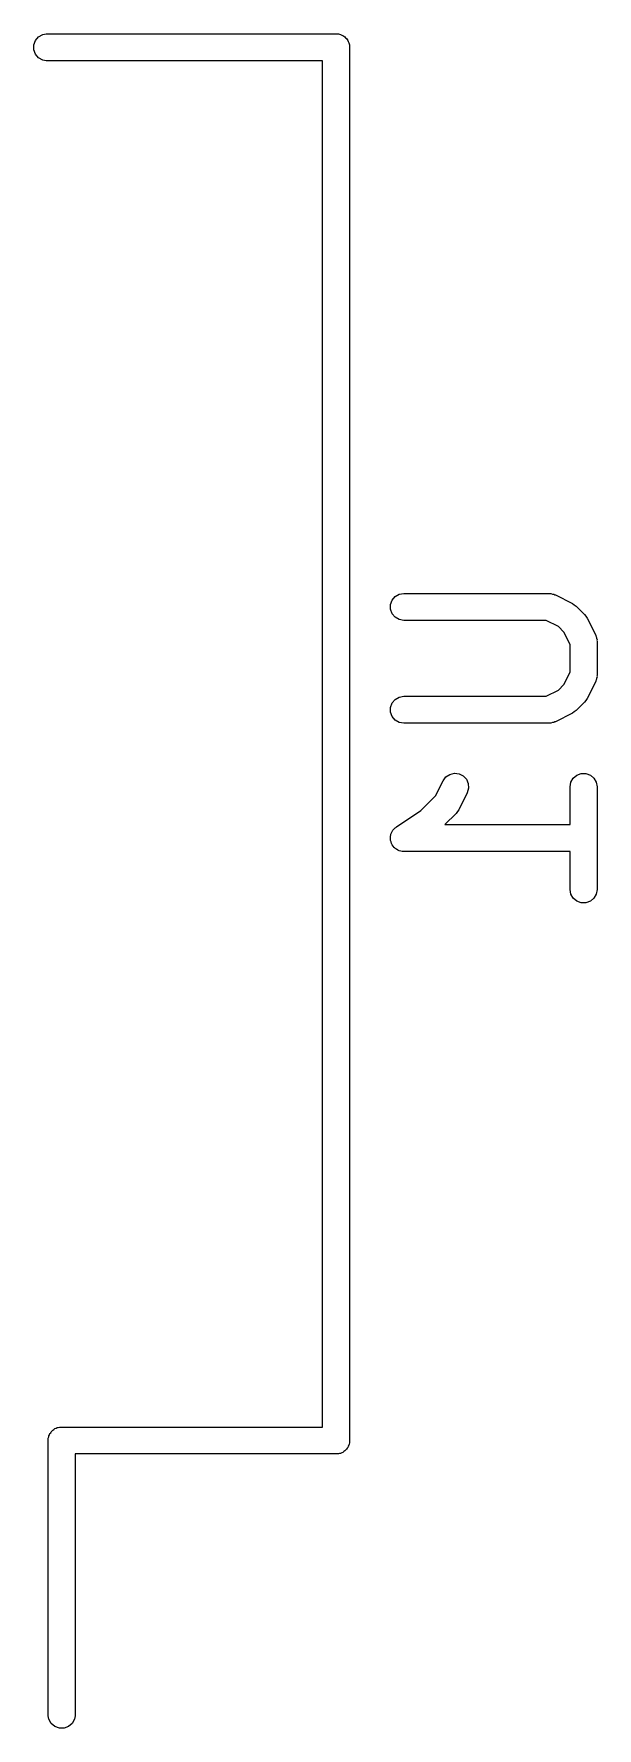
# Model space of a CAD drawing. Extents: x 67.2 to 111.3, y -47.6 to -38.1.
# Drawn here: x 78.73 to 81.87, y -47.62 to -38.19 of the extents above.
import ezdxf

# ---------------------------------------------------------------- set-up
doc = ezdxf.new("R2010")
doc.units = 0
doc.header["$MEASUREMENT"] = 0
doc.layers.add('BLACK', color=7, linetype='CONTINUOUS')

msp = doc.modelspace()

# ---------------------------------------------------------------- linework, layer by layer
at = {"layer": 'BLACK', "linetype": 'CONTINUOUS'}
for p, q in [((78.735, -38.2518), (78.744, -38.2269)), ((78.735, -38.2782), (78.735, -38.2518)), ((78.744, -38.2269), (78.761, -38.2067)), ((78.761, -38.2067), (78.784, -38.1934)), ((78.784, -38.1934), (78.8034, -38.19)), ((78.8034, -38.19), (80.4216, -38.19)), ((80.4216, -38.19), (80.4282, -38.19)), ((80.4216, -38.19), (80.4216, -38.19)), ((80.4282, -38.19), (80.4345, -38.1923)), ((80.4345, -38.1923), (80.441, -38.1934)), ((80.441, -38.1934), (80.4468, -38.1968)), ((80.4468, -38.1968), (80.4531, -38.199)), ((80.4531, -38.199), (80.4582, -38.2033)), ((80.4582, -38.2033), (80.464, -38.2067)), ((80.464, -38.2067), (80.4682, -38.2118)), ((80.4682, -38.2118), (80.4733, -38.216)), ((80.4733, -38.216), (80.4767, -38.2218)), ((80.4767, -38.2218), (80.481, -38.2269)), ((80.481, -38.2269), (80.4832, -38.2332)), ((80.4832, -38.2332), (80.4866, -38.239)), ((80.4866, -38.239), (80.4877, -38.2455)), ((80.4877, -38.2455), (80.49, -38.2518)), ((80.49, -38.2518), (80.49, -38.2584)), ((80.49, -38.2584), (80.49, -38.2584)), ((80.49, -38.2584), (80.49, -46.0216)), ((78.744, -38.3031), (78.735, -38.2782)), ((78.761, -38.3233), (78.744, -38.3031)), ((78.784, -38.3366), (78.761, -38.3233)), ((78.8034, -38.34), (78.784, -38.3366)), ((80.34, -38.34), (78.8034, -38.34)), ((80.34, -45.94), (80.34, -38.34)), ((80.7185, -41.3651), (80.7274, -41.3406)), ((80.7185, -41.3911), (80.7185, -41.3651)), ((80.7274, -41.3406), (80.7442, -41.3206)), ((80.7442, -41.3206), (80.7667, -41.3076)), ((80.7667, -41.3076), (80.7924, -41.3031)), ((80.7924, -41.3031), (81.6019, -41.3031)), ((81.6019, -41.3031), (81.6062, -41.3038)), ((81.6062, -41.3038), (81.6105, -41.3036)), ((81.6105, -41.3036), (81.6189, -41.3061)), ((81.6189, -41.3061), (81.6276, -41.3076)), ((81.6276, -41.3076), (81.6313, -41.3098)), ((81.6313, -41.3098), (81.6354, -41.311)), ((81.6354, -41.311), (81.7307, -41.3586)), ((81.7307, -41.3586), (81.7403, -41.3658)), ((81.7403, -41.3658), (81.7502, -41.3727)), ((81.7502, -41.3727), (81.7978, -41.4203)), ((80.7274, -41.4156), (80.7185, -41.3911)), ((80.7442, -41.4355), (80.7274, -41.4156)), ((80.7667, -41.4486), (80.7442, -41.4355)), ((80.7924, -41.4531), (80.7667, -41.4486)), ((81.5842, -41.4531), (80.7924, -41.4531)), ((81.6527, -41.4874), (81.5842, -41.4531)), ((81.7978, -41.4203), (81.8047, -41.4301)), ((81.8047, -41.4301), (81.8118, -41.4398)), ((81.8118, -41.4398), (81.8595, -41.535)), ((81.6831, -41.5178), (81.6527, -41.4874)), ((81.7174, -41.5863), (81.6831, -41.5178)), ((81.8595, -41.535), (81.8607, -41.5392)), ((81.8607, -41.5392), (81.8629, -41.5429)), ((81.8629, -41.5429), (81.8644, -41.5516)), ((81.8644, -41.5516), (81.8669, -41.56)), ((81.8669, -41.56), (81.8666, -41.5643)), ((81.7174, -41.7413), (81.7174, -41.5863)), ((81.8666, -41.5643), (81.8674, -41.5686)), ((81.8674, -41.5686), (81.8674, -41.759)), ((81.6831, -41.8099), (81.7174, -41.7413)), ((81.5842, -41.8745), (81.6527, -41.8403)), ((81.6527, -41.8403), (81.6831, -41.8099)), ((81.8595, -41.7926), (81.8118, -41.8878)), ((81.8607, -41.7884), (81.8595, -41.7926)), ((81.8629, -41.7847), (81.8607, -41.7884)), ((81.8644, -41.776), (81.8629, -41.7847)), ((81.8669, -41.7676), (81.8644, -41.776)), ((81.8674, -41.759), (81.8666, -41.7633)), ((81.8666, -41.7633), (81.8669, -41.7676)), ((80.7185, -41.9365), (80.7274, -41.912)), ((80.7185, -41.9625), (80.7185, -41.9365)), ((80.7274, -41.912), (80.7442, -41.8921)), ((80.7442, -41.8921), (80.7667, -41.879)), ((80.7667, -41.879), (80.7924, -41.8745)), ((80.7924, -41.8745), (81.5842, -41.8745)), ((81.7978, -41.9073), (81.7502, -41.9549)), ((81.8047, -41.8975), (81.7978, -41.9073)), ((81.8118, -41.8878), (81.8047, -41.8975)), ((80.7274, -41.987), (80.7185, -41.9625)), ((80.7442, -42.007), (80.7274, -41.987)), ((80.7667, -42.02), (80.7442, -42.007)), ((80.7924, -42.0245), (80.7667, -42.02)), ((81.6019, -42.0245), (80.7924, -42.0245)), ((81.6062, -42.0238), (81.6019, -42.0245)), ((81.6105, -42.024), (81.6062, -42.0238)), ((81.6189, -42.0215), (81.6105, -42.024)), ((81.6276, -42.02), (81.6189, -42.0215)), ((81.6313, -42.0178), (81.6276, -42.02)), ((81.6354, -42.0166), (81.6313, -42.0178)), ((81.7307, -41.969), (81.6354, -42.0166)), ((81.7403, -41.9618), (81.7307, -41.969)), ((81.7502, -41.9549), (81.7403, -41.9618)), ((81.0265, -42.3236), (81.0483, -42.3093)), ((81.0483, -42.3093), (81.0736, -42.3032)), ((81.0736, -42.3032), (81.0995, -42.3062)), ((81.0995, -42.3062), (81.1228, -42.3179)), ((81.1228, -42.3179), (81.1407, -42.3368)), ((81.7349, -42.3299), (81.7549, -42.3131)), ((81.7549, -42.3131), (81.7794, -42.3042)), ((81.7794, -42.3042), (81.8054, -42.3042)), ((81.8054, -42.3042), (81.8299, -42.3131)), ((81.8299, -42.3131), (81.8498, -42.3299)), ((80.9688, -42.4289), (81.011, -42.3446)), ((81.011, -42.3446), (81.0265, -42.3236)), ((81.1452, -42.4116), (81.0976, -42.5069)), ((81.1407, -42.3368), (81.151, -42.3607)), ((81.1526, -42.3867), (81.1452, -42.4116)), ((81.151, -42.3607), (81.1526, -42.3867)), ((81.7174, -42.3781), (81.7219, -42.3524)), ((81.7174, -42.5888), (81.7174, -42.3781)), ((81.7219, -42.3524), (81.7349, -42.3299)), ((81.8498, -42.3299), (81.8629, -42.3524)), ((81.8629, -42.3524), (81.8674, -42.3781)), ((81.8674, -42.3781), (81.8674, -42.9495)), ((80.8875, -42.5103), (80.9688, -42.4289)), ((80.7508, -42.6014), (80.8875, -42.5103)), ((81.0835, -42.5264), (81.0211, -42.5888)), ((81.0211, -42.5888), (81.7174, -42.5888)), ((81.0904, -42.5165), (81.0835, -42.5264)), ((81.0976, -42.5069), (81.0904, -42.5165)), ((80.7175, -42.6686), (80.7185, -42.6597)), ((80.7185, -42.6727), (80.7175, -42.6686)), ((80.7185, -42.6508), (80.7199, -42.6469)), ((80.7185, -42.6597), (80.7185, -42.6508)), ((80.7185, -42.6768), (80.7185, -42.6727)), ((80.7216, -42.6852), (80.7185, -42.6768)), ((80.7199, -42.6469), (80.7204, -42.6427)), ((80.7204, -42.6427), (80.7244, -42.6347)), ((80.7237, -42.6939), (80.7216, -42.6852)), ((80.726, -42.6974), (80.7237, -42.6939)), ((80.7244, -42.6347), (80.7274, -42.6263)), ((80.7274, -42.6263), (80.7301, -42.6231)), ((80.7301, -42.6231), (80.7319, -42.6194)), ((80.7319, -42.6194), (80.7384, -42.6132)), ((80.7384, -42.6132), (80.7442, -42.6064)), ((80.7442, -42.6064), (80.7478, -42.6043)), ((80.7478, -42.6043), (80.7508, -42.6014)), ((80.7274, -42.7013), (80.726, -42.6974)), ((80.7332, -42.7082), (80.7274, -42.7013)), ((80.7381, -42.7156), (80.7332, -42.7082)), ((80.7415, -42.7181), (80.7381, -42.7156)), ((80.7442, -42.7213), (80.7415, -42.7181)), ((80.7519, -42.7257), (80.7442, -42.7213)), ((80.7591, -42.731), (80.7519, -42.7257)), ((80.7631, -42.7322), (80.7591, -42.731)), ((80.7667, -42.7343), (80.7631, -42.7322)), ((80.7755, -42.7358), (80.7667, -42.7343)), ((80.7841, -42.7384), (80.7755, -42.7358)), ((80.7883, -42.7381), (80.7841, -42.7384)), ((80.7924, -42.7388), (80.7883, -42.7381)), ((81.7174, -42.7388), (80.7924, -42.7388)), ((81.7174, -42.9495), (81.7174, -42.7388)), ((81.7219, -42.9752), (81.7174, -42.9495)), ((81.7349, -42.9977), (81.7219, -42.9752)), ((81.8629, -42.9752), (81.8498, -42.9977)), ((81.8674, -42.9495), (81.8629, -42.9752)), ((81.7549, -43.0145), (81.7349, -42.9977)), ((81.7794, -43.0234), (81.7549, -43.0145)), ((81.8054, -43.0234), (81.7794, -43.0234)), ((81.8299, -43.0145), (81.8054, -43.0234)), ((81.8498, -42.9977), (81.8299, -43.0145)), ((78.8173, -45.9955), (78.8184, -45.989)), ((78.8184, -45.989), (78.8218, -45.9832)), ((78.8218, -45.9832), (78.824, -45.9769)), ((78.824, -45.9769), (78.8283, -45.9718)), ((78.8283, -45.9718), (78.8317, -45.966)), ((78.8317, -45.966), (78.8368, -45.9618)), ((78.8368, -45.9618), (78.841, -45.9567)), ((78.841, -45.9567), (78.8468, -45.9533)), ((78.8468, -45.9533), (78.8519, -45.949)), ((78.8519, -45.949), (78.8582, -45.9468)), ((78.8582, -45.9468), (78.864, -45.9434)), ((78.864, -45.9434), (78.8705, -45.9423)), ((78.8705, -45.9423), (78.8768, -45.94)), ((78.8768, -45.94), (78.8834, -45.94)), ((78.8834, -45.94), (78.8834, -45.94)), ((78.8834, -45.94), (80.34, -45.94)), ((78.815, -46.0018), (78.8173, -45.9955)), ((78.815, -46.0084), (78.815, -46.0018)), ((78.815, -47.5466), (78.815, -46.0084)), ((78.815, -46.0084), (78.815, -46.0084)), ((80.4345, -46.0877), (80.4282, -46.09)), ((80.441, -46.0866), (80.4345, -46.0877)), ((80.4468, -46.0832), (80.441, -46.0866)), ((80.4531, -46.081), (80.4468, -46.0832)), ((80.4582, -46.0767), (80.4531, -46.081)), ((80.464, -46.0733), (80.4582, -46.0767)), ((80.4682, -46.0682), (80.464, -46.0733)), ((80.4733, -46.064), (80.4682, -46.0682)), ((80.4767, -46.0582), (80.4733, -46.064)), ((80.481, -46.0531), (80.4767, -46.0582)), ((80.4832, -46.0468), (80.481, -46.0531)), ((80.4866, -46.041), (80.4832, -46.0468)), ((80.4877, -46.0345), (80.4866, -46.041)), ((80.49, -46.0282), (80.4877, -46.0345)), ((80.49, -46.0216), (80.49, -46.0216)), ((80.49, -46.0216), (80.49, -46.0282)), ((80.4216, -46.09), (78.965, -46.09)), ((78.965, -46.09), (78.965, -47.5466)), ((80.4282, -46.09), (80.4216, -46.09)), ((80.4216, -46.09), (80.4216, -46.09)), ((78.8184, -47.566), (78.815, -47.5466)), ((78.8317, -47.589), (78.8184, -47.566)), ((78.8519, -47.606), (78.8317, -47.589)), ((78.9483, -47.589), (78.9281, -47.606)), ((78.9616, -47.566), (78.9483, -47.589)), ((78.965, -47.5466), (78.9616, -47.566)), ((78.8768, -47.615), (78.8519, -47.606)), ((78.9032, -47.615), (78.8768, -47.615)), ((78.9281, -47.606), (78.9032, -47.615))]:
    msp.add_line(p, q, dxfattribs=at)

doc.saveas('drawing.dxf')
